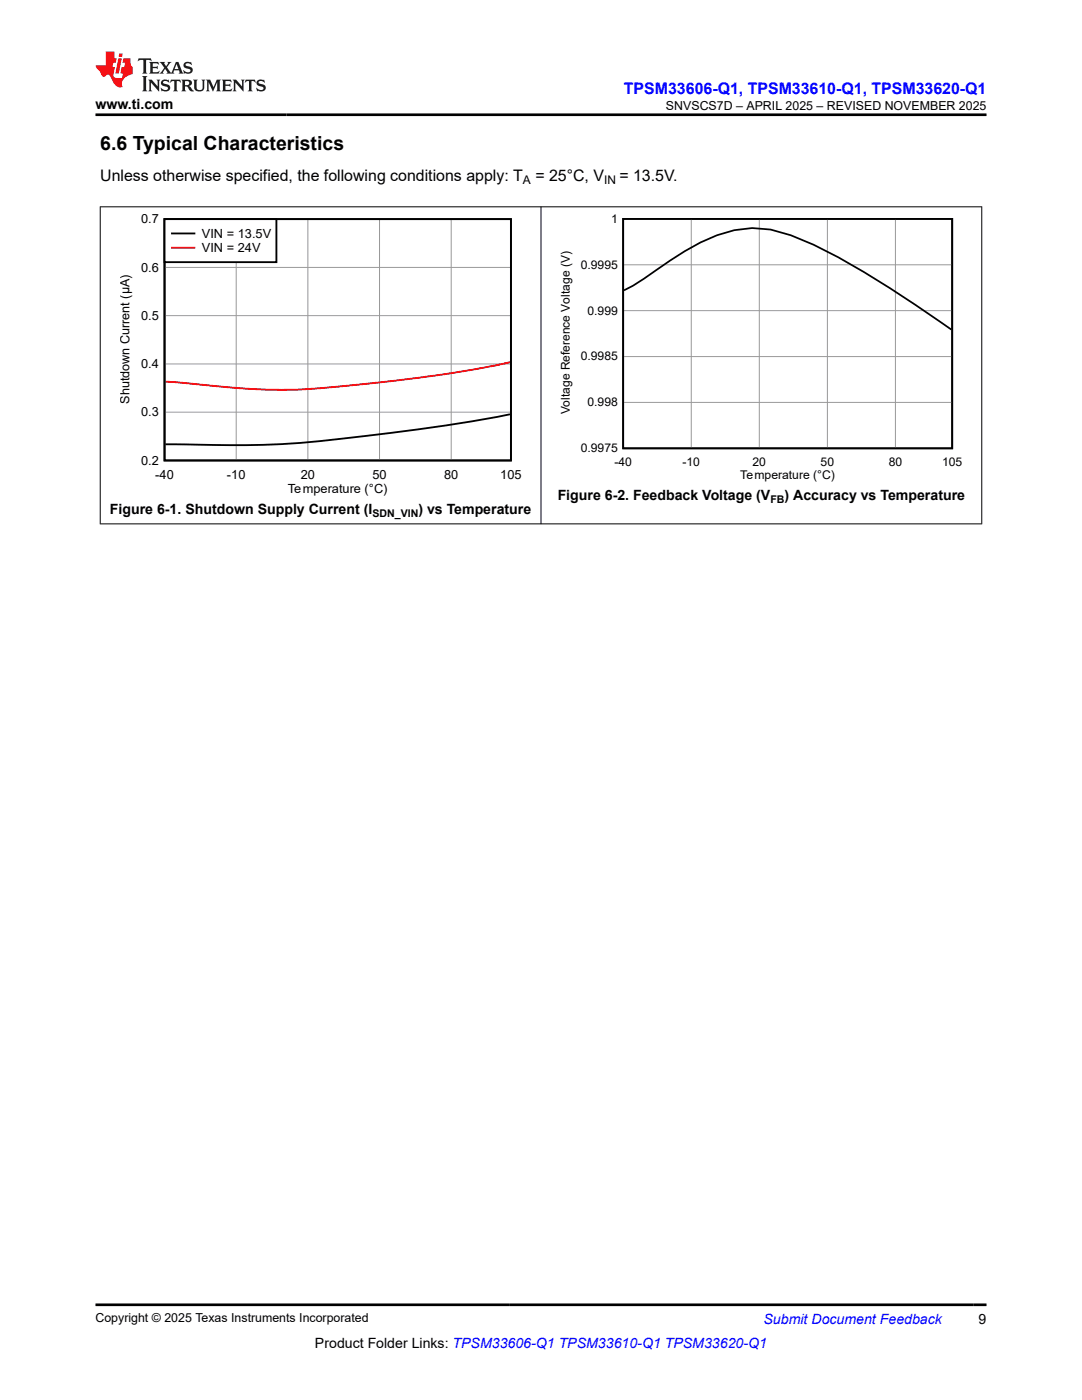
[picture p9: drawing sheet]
<svg xmlns="http://www.w3.org/2000/svg" width="216mm" height="279mm" viewBox="0 0 216 279" stroke-linecap="round" stroke-linejoin="round" font-family="sans-serif">
<defs><g id="words">
<text font-size="3.9" x="20" y="29.9">6.6 Typical Characteristics</text>
<text font-size="3.2" fill="#00f" x="124.5" y="18.7">TPSM33606-Q1, TPSM33610-Q1, TPSM33620-Q1</text>
<g font-size="3.2">
<text x="20" y="36.1">Unless otherwise specified, the following conditions apply: T</text>
<text x="106.8" y="36.1">= 25°C, V</text>
<text x="123.6" y="36.1">= 13.5V.</text>
</g>
<g font-size="2.8">
<text x="19" y="21.8">www.ti.com</text>
<text x="111.3" y="99.8">Figure 6-2. Feedback Voltage (V</text>
<text x="156.5" y="99.8">) Accuracy vs Temperature</text>
<text x="21.9" y="102.6">Figure 6-1. Shutdown Supply Current (I</text>
<text x="83.5" y="102.6">) vs Temperature</text>
<text x="62.9" y="269">Product Folder Links: TPSM33606-Q1 TPSM33610-Q1 TPSM33620-Q1</text>
<text x="195.3" y="264.2">9</text>
</g>
<text font-size="2.8" fill="#00f" x="152.4" y="264.2">Submit Document Feedback</text>
<text font-size="2.6" x="25.8" y="80.6" transform="rotate(-90 25.8 80.6)">Shutdown Current (µA)</text>
<g font-size="2.5">
<text x="132.9" y="21.9">SNVSCS7D – APRIL 2025 – REVISED NOVEMBER 2025</text>
<text x="28.2" y="44.6">0.7</text>
<text x="40.3" y="47.5">VIN =</text>
<text x="47.5" y="47.5">13.5V</text>
<text x="40.3" y="50.3">VIN =</text>
<text x="47.5" y="50.3">24V</text>
<text x="28.2" y="54.2">0.6</text>
<text x="28.2" y="63.8">0.5</text>
<text x="28.2" y="73.5">0.4</text>
<text x="28.2" y="83.1">0.3</text>
<text x="28.2" y="92.7">0.2</text>
<text x="31" y="95.6">-40</text>
<text x="45.3" y="95.6">-10</text>
<text x="60" y="95.6">20</text>
<text x="74.3" y="95.6">50</text>
<text x="88.6" y="95.6">80</text>
<text x="99.8" y="95.6">105</text>
<text x="57.5" y="98.4">Temperature (°C)</text>
<text x="19" y="263.9">Copyright © 2025 Texas Instruments Incorporated</text>
</g>
<g font-size="2.4">
<text x="104.4" y="36.7">A</text>
<text x="120.5" y="36.7">IN</text>
<text x="121.9" y="44.5">1</text>
<text x="115.9" y="53.6">0.9995</text>
<text x="117.2" y="62.8">0.999</text>
<text x="115.9" y="71.9">0.9985</text>
<text x="113.7" y="82.7" transform="rotate(-90 113.7 82.7)">Voltage Reference Voltage (V)</text>
<text x="117.2" y="81.1">0.998</text>
<text x="115.9" y="90.3">0.9975</text>
<text x="122.6" y="93">-40</text>
<text x="136.2" y="93">-10</text>
<text x="147.7" y="95.7">Temperature (°C)</text>
<text x="150.2" y="93">20</text>
<text x="163.8" y="93">50</text>
<text x="177.3" y="93">80</text>
<text x="188" y="93">105</text>
</g>
<g font-size="2.1">
<text x="153.7" y="100.3">FB</text>
<text x="74.3" y="103.1">SDN_VIN</text>
</g>
</g></defs>
<path d="M32.8 43.7h69.1v48.2h-69.1zM101.8 82.7a434.4 434.4 0 0 1-45.6 5.9 431 431 0 0 1-23.2 .1" fill="none" stroke="#000" stroke-width=".37"/>
<path d="M32.8 53.4h69.2M47.1 43.7v48.2M61.4 43.7v48.2M75.7 43.7v48.2M90 43.7v48.2M32.8 72.6h69.2M32.8 63h69.2M32.8 82.3h69.2" fill="none" stroke="#999" stroke-width=".2"/>
<path d="M101.8 72.3a301 301 0 0 1-41.9 5.4 189.2 189.2 0 0 1-25-1.4l-1.9-.1" fill="none" stroke="#f00" stroke-width=".37"/>
<path d="M32.8 43.7h22.4v8.6h-22.4z" fill-rule="evenodd" fill="#fff"/>
<path d="M32.8 43.7h22.4v8.6h-22.4zM34.3 46.6h4.5" fill="none" stroke="#000" stroke-width=".37"/>
<path d="M34.3 49.4h4.5" fill="none" stroke="#f00" stroke-width=".37"/>
<path d="M124.3 43.7h65.7v45.8h-65.7zM124.5 57.9a69.9 69.9 0 0 0 9.2-5.9 37.6 37.6 0 0 1 12.8-6.1l3.6-.4 3.7 .3 4 1.2a108 108 0 0 1 19.7 10.5l12.3 8.3" fill="none" stroke="#000" stroke-width=".35"/>
<path d="M124.3 52.8h65.7M137.9 43.7v45.8M151.5 43.7v45.8M165.1 43.7v45.8M178.7 43.7v45.8M124.3 71.2h65.7M124.3 62h65.7M124.3 80.3h65.7" fill="none" stroke="#999" stroke-width=".2"/>
<path d="M19.9 41.3h176.1M20 41.2v63.4M107.9 41.2v63.4M195.9 41.2v63.4M19.9 104.6h176.1" fill="none" stroke="#000" stroke-width=".2"/>
<path d="M27.7 11.6l-.2 .6 .5-.2h.6v.1v2.2l-.2 .4h1l-.2-.4v-2.2v-.1h.5l.5 .2-.1-.6zM29.8 12.4l.2 .3v1.6l-.2 .4h1.9l.1-.6a1.08 1.08 0 0 1-1.3 .2v-.7h.6l.4 .2v-.7l-.4 .2h-.6v-.5l.2-.2a1 1 0 0 1 1 .3l-.1-.5zM31.8 12.4l1 1.1-1 1.2h.9l-.2-.2 .4-.8 .5 .8-.2 .2h1.6l-.2-.2 .1-.5h1l.1 .5-.1 .2h.9l-.2-.4-.8-1.9h-.5l-1 2.1-.8-1.1 .9-1h-.8l.2 .2-.5 .6-.3-.6 .1-.2zM35.2 12.8l.4 1h-.8zM36.8 12.5a.65 .65 0 0 0-.2 .7 .65 .65 0 0 0 .6 .5l.7 .1 .1 .3a.79 .79 0 0 1-.7 .4 .79 .79 0 0 1-.7-.5l.1 .7 .2-.1a.93 .93 0 0 0 1.1 0 .93 .93 0 0 0 .4-.9 1.46 1.46 0 0 0-1.2-.6l-.1-.3a1.09 1.09 0 0 1 1.2 .2l-.2-.6-.1 .1-.6-.2zM28.4 15.2l.2 .4v2.2l-.2 .4h1l-.2-.4v-2.2l.2-.4zM29.6 15.9l.2 .4v1.5l-.2 .4h.8l-.3-.4v-1.3l1.7 1.8v-2l.2-.4h-.8l.2 .2 .1 1.1-1.2-1.3zM32.3 16a.65 .65 0 0 0-.2 .8 .65 .65 0 0 0 .7 .4l.6 .2 .1 .2a.79 .79 0 0 1-.7 .4 .79 .79 0 0 1-.7-.5l.1 .7 .2-.1a.93 .93 0 0 0 1.1 .1 .93 .93 0 0 0 .4-1 1.46 1.46 0 0 0-1.2-.5l-.1-.4a1.09 1.09 0 0 1 1.2 .2l-.2-.6-.1 .1-.6-.1zM34.1 15.9l-.1 .6a.63 .63 0 0 1 .7-.3l.1 1.6-.3 .4h1l-.2-.4v-1.6a.66 .66 0 0 1 .8 .3l-.1-.6zM36.2 15.9l.2 .4v1.5l-.2 .4h.9l-.2-.2v-.7h.5l.1 .2a.79 .79 0 0 0 1.2 .6l-1-.9a.61 .61 0 0 0 .6-.6 .61 .61 0 0 0-.5-.7zM36.9 16.2h.2a.47 .47 0 0 1 .5 .1 .47 .47 0 0 1 .1 .5l-.2 .1-.6 .1zM38.5 15.9l.2 .2a2.27 2.27 0 0 0 .4 2 1.04 1.04 0 0 0 1.7-.7v-1.3l.2-.2h-.8l.2 .4v1.1a.6 .6 0 0 1-.6 .6 .6 .6 0 0 1-.6-.6v-1.1l.3-.4zM41.1 15.9l.2 .4v1.5l-.2 .4h.7l-.2-.4v-1.4l.9 1.9 .8-1.9v1.4l-.2 .4h1l-.3-.4v-1.5l.3-.4h-.8l-.7 1.5-.7-1.5zM44.3 15.9l.2 .4v1.5l-.2 .4h1.9l.1-.6a1.09 1.09 0 0 1-1.3 .2v-.7h.6l.4 .2v-.6l-.4 .2h-.6v-.6l.2-.1a1.01 1.01 0 0 1 1 .3l-.1-.6zM46.4 15.9l.3 .4v1.5l-.3 .4h.8l-.2-.4v-1.3l1.6 1.8v-2l.2-.4h-.7l.2 .2v1.1l-1.2-1.3zM49 15.9l-.1 .6a.63 .63 0 0 1 .8-.3v1.6l-.3 .4h1l-.2-.4v-1.6a.66 .66 0 0 1 .8 .3l-.1-.6zM51.4 16a.65 .65 0 0 0-.2 .8 .65 .65 0 0 0 .6 .4l.6 .2 .2 .2a.79 .79 0 0 1-.8 .4 .79 .79 0 0 1-.6-.5l.1 .7 .2-.1a.93 .93 0 0 0 1 .1 .93 .93 0 0 0 .5-1 1.46 1.46 0 0 0-1.3-.5l-.1-.4a1.09 1.09 0 0 1 1.3 .2l-.2-.6-.2 .1-.5-.1z" fill="#231f20"/>
<path d="M21.1 10.3v2.7h-2.1l.1 .4 .9 1a.95 .95 0 0 0 .9 .9 .59 .59 0 0 1 .6-.4 .59 .59 0 0 1 .5 .3l.4 .8a1.59 1.59 0 0 0 2.1 1.4 1.61 1.61 0 0 1 1-2.3l1-.3-.1-1.5a1.59 1.59 0 0 1-.4-1.7h-1.4l-.2 .9h.5l-.1 .9h-.5l-.2 .9v.3l.4 .1-.2 .9h-.6a.73 .73 0 0 1-1.1-.7l.3-1.5h-.5l.2-.9h.5l.2-.9h-.5v-1.3zM23.6 11.6l-.6 3.1h.7l.6-3.1zM23.8 10.7l-.1 .6h.7l.1-.6z" fill="#ed1c24"/>
<path d="M19 22.9h177.8M19 260.4h177.8" fill="none" stroke="#000" stroke-width=".53"/>
<use href="#words"/>
</svg>
